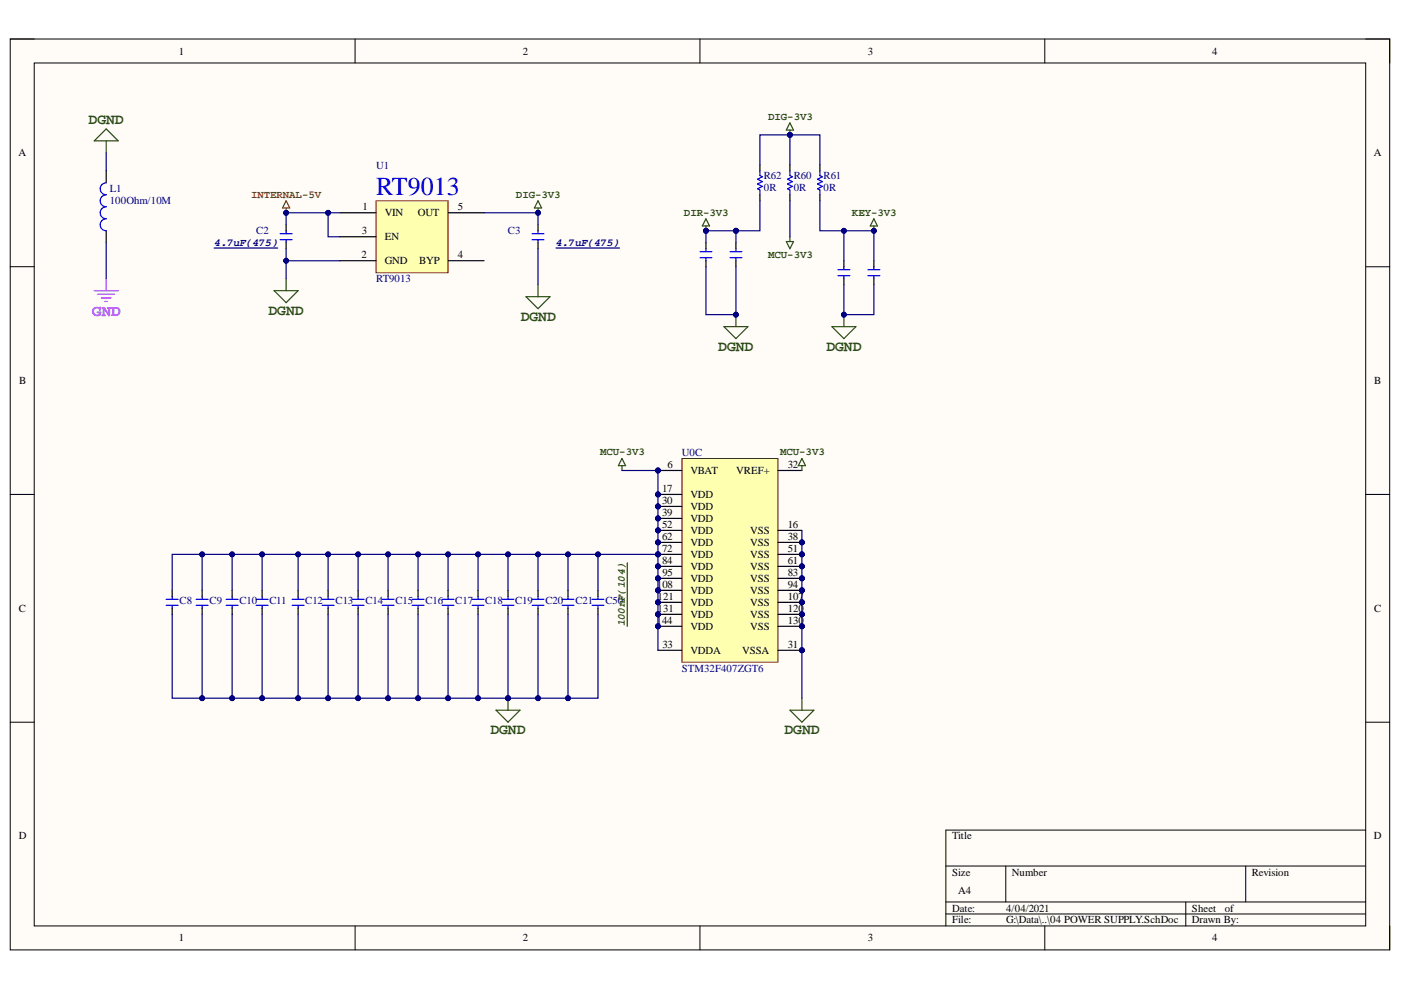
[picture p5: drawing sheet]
<svg xmlns="http://www.w3.org/2000/svg" width="297mm" height="210mm" viewBox="0 0 297 210" stroke-linecap="round" stroke-linejoin="round" font-family="sans-serif">
<defs><g id="words">
<text font-size="5.5" fill="#00f" x="79.8" y="41.3">RT9013</text>
<text font-size="3.4" fill="#90f" x="19.5" y="67">GND</text>
<g font-size="3.1" fill="#274e13">
<text x="18.8" y="26.4">DGND</text>
<text x="56.9" y="66.8">DGND</text>
<text x="110.4" y="68.1">DGND</text>
<text x="152.3" y="74.4">DGND</text>
<text x="175.2" y="74.4">DGND</text>
<text x="104" y="155.7">DGND</text>
<text x="166.3" y="155.7">DGND</text>
</g>
<g font-size="2.3">
<text x="37.9" y="11.6">1</text>
<text x="110.8" y="11.6">2</text>
<text x="184" y="11.6">3</text>
<text x="257" y="11.6">4</text>
<text x="3.9" y="33.1">A</text>
<text x="291.3" y="33.1">A</text>
<text x="76.8" y="44.6">1</text>
<text x="81.6" y="45.8">VIN</text>
<text x="88.6" y="45.8">OUT</text>
<text x="97" y="44.6">5</text>
<text x="76.7" y="49.7">3</text>
<text x="81.6" y="51">EN</text>
<text x="76.7" y="54.8">2</text>
<text x="81.6" y="56">GND</text>
<text x="88.8" y="56">BYP</text>
<text x="97" y="54.8">4</text>
<text x="4.1" y="81.4">B</text>
<text x="291.4" y="81.4">B</text>
<text x="141.5" y="99.3">6</text>
<text x="146.4" y="100.5">VBAT</text>
<text x="156.1" y="100.5">VREF+</text>
<text x="167" y="99.3">32</text>
<text x="140.4" y="104.3">17</text>
<text x="140.4" y="106.9">30</text>
<text x="146.4" y="105.6">VDD</text>
<text x="140.4" y="109.4">39</text>
<text x="140.4" y="111.9">52</text>
<text x="146.4" y="108.1">VDD</text>
<text x="146.4" y="110.7">VDD</text>
<text x="146.4" y="113.2">VDD</text>
<text x="159.1" y="113.2">VSS</text>
<text x="167" y="111.9">16</text>
<text x="140.4" y="114.5">62</text>
<text x="140.4" y="117">72</text>
<text x="140.4" y="119.5">84</text>
<text x="146.4" y="115.7">VDD</text>
<text x="146.4" y="118.3">VDD</text>
<text x="159.1" y="115.7">VSS</text>
<text x="159.1" y="118.3">VSS</text>
<text x="167" y="114.5">38</text>
<text x="167" y="117">51</text>
<text x="167" y="119.5">61</text>
<text x="139.3" y="124.6">108</text>
<text x="140.4" y="122.1">95</text>
<text x="146.4" y="120.8">VDD</text>
<text x="146.4" y="123.3">VDD</text>
<text x="146.4" y="125.9">VDD</text>
<text x="159.1" y="120.8">VSS</text>
<text x="159.1" y="123.3">VSS</text>
<text x="159.1" y="125.9">VSS</text>
<text x="167" y="122.1">83</text>
<text x="167" y="124.6">94</text>
<text x="4" y="129.7">C</text>
<text x="139.4" y="127.2">121</text>
<text x="139.4" y="129.7">131</text>
<text x="146.4" y="128.4">VDD</text>
<text x="146.4" y="131">VDD</text>
<text x="159.1" y="128.4">VSS</text>
<text x="159.1" y="131">VSS</text>
<text x="167" y="127.2">107</text>
<text x="167" y="129.7">120</text>
<text x="291.4" y="129.7">C</text>
<text x="139.2" y="132.2">144</text>
<text x="140.4" y="137.4">33</text>
<text x="146.4" y="133.5">VDD</text>
<text x="159.1" y="133.5">VSS</text>
<text x="167" y="137.4">31</text>
<text x="167" y="132.2">130</text>
<text x="146.4" y="138.7">VDDA</text>
<text x="157.4" y="138.7">VSSA</text>
<text x="4" y="178">D</text>
<text x="201.9" y="178">Title</text>
<text x="291.3" y="178">D</text>
<text x="201.9" y="185.7">Size</text>
<text x="214.6" y="185.7">Number</text>
<text x="265.4" y="185.7">Revision</text>
<text x="203.1" y="189.5">A4</text>
<text x="201.9" y="193.3">Date:</text>
<text x="201.9" y="195.8">File:</text>
<text x="213.3" y="193.3">4/04/2021</text>
<text x="213.3" y="195.8">G:\Data\..\04 POWER SUPPLY.SchDoc</text>
<text x="252.7" y="193.3">Sheet</text>
<text x="252.7" y="195.8">Drawn By:</text>
<text x="259.7" y="193.3">of</text>
<text x="37.9" y="199.6">1</text>
<text x="110.8" y="199.6">2</text>
<text x="184" y="199.6">3</text>
<text x="257" y="199.6">4</text>
</g>
<g font-size="2.3" fill="#274e13">
<text x="162.9" y="25.4">DIG-3V3</text>
<text x="109.4" y="41.9">DIG-3V3</text>
<text x="145" y="45.7">DIR-3V3</text>
<text x="180.6" y="45.7">KEY-3V3</text>
<text x="162.9" y="54.6">MCU-3V3</text>
<text x="127.2" y="96.5">MCU-3V3</text>
<text x="165.4" y="96.5">MCU-3V3</text>
<text x="132.5" y="132.8" transform="rotate(-90 132.5 132.8)">100nF(104)</text>
</g>
<g font-size="2.3" fill="#000080">
<text x="79.8" y="35.9">U1</text>
<text x="23.3" y="40.7">L1</text>
<text x="161.9" y="38">R62</text>
<text x="161.9" y="40.5">0R</text>
<text x="168.3" y="38">R60</text>
<text x="168.3" y="40.5">0R</text>
<text x="174.6" y="38">R61</text>
<text x="174.6" y="40.5">0R</text>
<text x="23.3" y="43.3">100Ohm/10M</text>
<text x="45.4" y="52.1">4.7uF(475)</text>
<text x="54.3" y="49.7">C2</text>
<text x="107.7" y="49.7">C3</text>
<text x="117.9" y="52.1">4.7uF(475)</text>
<text x="79.8" y="59.9">RT9013</text>
<text x="144.6" y="96.7">U0C</text>
<text x="38.1" y="128.2">C8</text>
<text x="44.4" y="128.2">C9</text>
<text x="50.8" y="128.2">C10</text>
<text x="57.1" y="128.2">C11</text>
<text x="64.7" y="128.2">C12</text>
<text x="71.2" y="128.2">C13</text>
<text x="77.5" y="128.2">C14</text>
<text x="83.8" y="128.2">C15</text>
<text x="90.2" y="128.2">C16</text>
<text x="96.5" y="128.2">C17</text>
<text x="102.9" y="128.2">C18</text>
<text x="109.2" y="128.2">C19</text>
<text x="115.7" y="128.2">C20</text>
<text x="122" y="128.2">C21</text>
<text x="128.3" y="128.2">C50</text>
<text x="144.6" y="142.5">STM32F407ZGT6</text>
</g>
<text font-size="2.3" fill="#783f04" x="53.2" y="41.9">INTERNAL-5V</text>
</g></defs>
<path d="M2.2 8.3h292.4v193.1h-292.4z" fill-rule="evenodd" fill="#fffcf8"/>
<path d="M2.2 8.3h292.4v193.1h-292.4z" fill="none" stroke="#000" stroke-width=".21"/>
<path d="M7.3 13.4h282.3v182.9h-282.3z" fill-rule="evenodd" fill="#fffcf8"/>
<g fill="none" stroke="#000" stroke-width=".21">
<path d="M2.2 8.3h5.1M7.3 13.4h282.3v182.9h-282.3zM75.3 8.3v5M148.4 8.3v5M221.5 8.3v5.1M289.6 8.3h5v5.1M2.2 56.6h5.1M289.6 56.6h5M2.2 104.8h5.1M289.6 104.8h5M2.2 153.1h5.1M289.6 153.1h5"/>
<path d="M289.6 176h-89.1v20.3M75.3 196.3v5.1M148.4 196.3v5.1M200.5 183.6h89.1M200.5 191.2h89.1M200.5 193.8h89.1M213.3 183.6v7.6M221.5 196.3v5.1M251.4 191.2v5.1M264.1 183.6v7.6M294.6 196.3v5.1"/>
</g>
<path d="M60.7 42.6l.7 1.5h-1.5zM60.7 44.1v1" fill="none" stroke="#783f04" stroke-width=".25"/>
<circle cx="60.7" cy="45.1" r=".51" fill="#000080"/>
<circle cx="60.7" cy="45.1" r=".51" fill="none" stroke="#000080" stroke-width=".21"/>
<path d="M22.5 36.2v2.6M22.5 48.9v2.6M60.7 47.7v1.2M60.7 51.5v1.2M114.1 47.7v1.2M114.1 51.5v1.2" fill="none" stroke="#000" stroke-width=".25"/>
<path d="M22.5 38.8a1.27 1.27 0 0 0-1.3 1.2 1.27 1.27 0 0 0 1.3 1.3 1.27 1.27 0 0 0-1.3 1.3 1.27 1.27 0 0 0 1.3 1.2 1.27 1.27 0 0 0-1.3 1.3 1.27 1.27 0 0 0 1.3 1.3 1.27 1.27 0 0 0-1.3 1.3 1.27 1.27 0 0 0 1.3 1.2M59.4 50.8h2.5M59.4 49.6h2.5M60.7 48.9v.7M60.7 50.8v.7M112.8 50.8h2.5M112.8 49.6h2.5M114.1 48.9v.7M114.1 50.8v.7" fill="none" stroke="#00f" stroke-width=".25"/>
<path d="M22.5 59.1v2.5M20 61.6h5.1M20.7 62.4h3.6M21.5 63.2h2M22.3 63.9h.5" fill="none" stroke="#90f" stroke-width=".25"/>
<path d="M45.4 52.6h13.5M117.9 52.6h13.5" fill="none" stroke="#000080" stroke-width=".25"/>
<path d="M60.7 59.1v2.5M114.1 44.1v1M114.1 42.6l.7 1.5h-1.5zM58.1 61.6h5.1l-2.5 2.6zM111.5 62.9h5.1l-2.5 2.5zM114.1 60.4v2.5" fill="none" stroke="#274e13" stroke-width=".25"/>
<circle cx="114.1" cy="45.1" r=".51" fill="#000080"/>
<circle cx="114.1" cy="45.1" r=".51" fill="none" stroke="#000080" stroke-width=".21"/>
<path d="M79.7 42.6h15.3v15.2h-15.3z" fill-rule="evenodd" fill="#ffffb0"/>
<path d="M79.7 42.6h15.3v15.2h-15.3z" fill="none" stroke="#800000" stroke-width=".21"/>
<path d="M72.1 55.3h7.6M72.1 50.2h7.6M72.1 45.1h7.6M95 55.3h7.6M95 45.1h7.6" fill="none" stroke="#000" stroke-width=".25"/>
<path d="M167.5 27.6v1M167.5 26.1l.7 1.5h-1.5zM166.7 51.2h1.5l-.7 1.5zM167.5 50.2v1" fill="none" stroke="#274e13" stroke-width=".25"/>
<circle cx="167.5" cy="28.6" r=".51" fill="#000080"/>
<circle cx="167.5" cy="28.6" r=".51" fill="none" stroke="#000080" stroke-width=".21"/>
<path d="M167.5 35v1.2M167.5 41.3v1.3" fill="none" stroke="#000" stroke-width=".25"/>
<path d="M167.5 36.2v1l.5 .3-1 .5 1 .5-1 .5 1 .5-1 .5 .5 .3v1" fill="none" stroke="#00f" stroke-width=".25"/>
<path d="M185.3 46.4l.7 1.5h-1.5zM185.3 47.9v1" fill="none" stroke="#274e13" stroke-width=".25"/>
<circle cx="185.3" cy="48.9" r=".51" fill="#000080"/>
<circle cx="185.3" cy="48.9" r=".51" fill="none" stroke="#000080" stroke-width=".21"/>
<path d="M173.8 35v1.2M173.8 41.3v1.3" fill="none" stroke="#000" stroke-width=".25"/>
<path d="M173.8 36.2v1l.5 .3-1 .5 1 .5-1 .5 1 .5-1 .5 .5 .3v1" fill="none" stroke="#00f" stroke-width=".25"/>
<path d="M149.7 46.4l.7 1.5h-1.5zM149.7 47.9v1" fill="none" stroke="#274e13" stroke-width=".25"/>
<circle cx="149.7" cy="48.9" r=".51" fill="#000080"/>
<circle cx="149.7" cy="48.9" r=".51" fill="none" stroke="#000080" stroke-width=".21"/>
<path d="M161.1 35v1.2M161.1 41.3v1.3M178.9 55.3v1.3M178.9 59.1v1.3M185.3 55.3v1.3M185.3 59.1v1.3" fill="none" stroke="#000" stroke-width=".25"/>
<path d="M161.1 36.2v1l.5 .3-1 .5 1 .5-1 .5 1 .5-1 .5 .5 .3v1M177.7 58.5h2.5M177.7 57.2h2.5M178.9 56.6v.6M178.9 58.5v.6M184 58.5h2.6M184 57.2h2.6M185.3 56.6v.6M185.3 58.5v.6" fill="none" stroke="#00f" stroke-width=".25"/>
<path d="M176.4 69.3h5.1l-2.6 2.5zM178.9 66.7v2.6" fill="none" stroke="#274e13" stroke-width=".25"/>
<circle cx="178.9" cy="66.7" r=".51" fill="#000080"/>
<circle cx="178.9" cy="66.7" r=".51" fill="none" stroke="#000080" stroke-width=".21"/>
<path d="M148.4 54.6h2.5M148.4 53.4h2.5M149.7 52.7v.7M149.7 54.6v.7M154.8 54.6h2.5M154.8 53.4h2.5M156 52.7v.7M156 54.6v.7" fill="none" stroke="#00f" stroke-width=".25"/>
<path d="M149.7 51.5v1.2M149.7 55.3v1.3M156 51.5v1.2M156 55.3v1.3" fill="none" stroke="#000" stroke-width=".25"/>
<path d="M153.5 69.3h5.1l-2.6 2.5zM156 66.7v2.6" fill="none" stroke="#274e13" stroke-width=".25"/>
<circle cx="156" cy="66.7" r=".51" fill="#000080"/>
<circle cx="156" cy="66.7" r=".51" fill="none" stroke="#000080" stroke-width=".21"/>
<circle cx="139.5" cy="99.8" r=".51" fill="#000080"/>
<circle cx="139.5" cy="99.8" r=".51" fill="none" stroke="#000080" stroke-width=".21"/>
<circle cx="139.5" cy="104.8" r=".51" fill="#000080"/>
<circle cx="139.5" cy="104.8" r=".51" fill="none" stroke="#000080" stroke-width=".21"/>
<circle cx="139.5" cy="107.4" r=".51" fill="#000080"/>
<circle cx="139.5" cy="107.4" r=".51" fill="none" stroke="#000080" stroke-width=".21"/>
<circle cx="170" cy="137.9" r=".51" fill="#000080"/>
<circle cx="170" cy="137.9" r=".51" fill="none" stroke="#000080" stroke-width=".21"/>
<circle cx="170" cy="115" r=".51" fill="#000080"/>
<circle cx="170" cy="115" r=".51" fill="none" stroke="#000080" stroke-width=".21"/>
<circle cx="139.5" cy="109.9" r=".51" fill="#000080"/>
<circle cx="139.5" cy="109.9" r=".51" fill="none" stroke="#000080" stroke-width=".21"/>
<circle cx="170" cy="117.5" r=".51" fill="#000080"/>
<circle cx="170" cy="117.5" r=".51" fill="none" stroke="#000080" stroke-width=".21"/>
<circle cx="139.5" cy="112.5" r=".51" fill="#000080"/>
<circle cx="139.5" cy="112.5" r=".51" fill="none" stroke="#000080" stroke-width=".21"/>
<circle cx="170" cy="120.1" r=".51" fill="#000080"/>
<circle cx="170" cy="120.1" r=".51" fill="none" stroke="#000080" stroke-width=".21"/>
<circle cx="139.5" cy="115" r=".51" fill="#000080"/>
<circle cx="139.5" cy="115" r=".51" fill="none" stroke="#000080" stroke-width=".21"/>
<circle cx="139.5" cy="117.5" r=".51" fill="#000080"/>
<circle cx="139.5" cy="117.5" r=".51" fill="none" stroke="#000080" stroke-width=".21"/>
<circle cx="170" cy="122.6" r=".51" fill="#000080"/>
<circle cx="170" cy="122.6" r=".51" fill="none" stroke="#000080" stroke-width=".21"/>
<circle cx="139.5" cy="120.1" r=".51" fill="#000080"/>
<circle cx="139.5" cy="120.1" r=".51" fill="none" stroke="#000080" stroke-width=".21"/>
<circle cx="170" cy="125.2" r=".51" fill="#000080"/>
<circle cx="170" cy="125.2" r=".51" fill="none" stroke="#000080" stroke-width=".21"/>
<circle cx="139.5" cy="122.6" r=".51" fill="#000080"/>
<circle cx="139.5" cy="122.6" r=".51" fill="none" stroke="#000080" stroke-width=".21"/>
<circle cx="170" cy="127.7" r=".51" fill="#000080"/>
<circle cx="170" cy="127.7" r=".51" fill="none" stroke="#000080" stroke-width=".21"/>
<circle cx="139.5" cy="125.2" r=".51" fill="#000080"/>
<circle cx="139.5" cy="125.2" r=".51" fill="none" stroke="#000080" stroke-width=".21"/>
<circle cx="170" cy="130.2" r=".51" fill="#000080"/>
<circle cx="170" cy="130.2" r=".51" fill="none" stroke="#000080" stroke-width=".21"/>
<circle cx="139.5" cy="127.7" r=".51" fill="#000080"/>
<circle cx="139.5" cy="127.7" r=".51" fill="none" stroke="#000080" stroke-width=".21"/>
<circle cx="170" cy="132.8" r=".51" fill="#000080"/>
<circle cx="170" cy="132.8" r=".51" fill="none" stroke="#000080" stroke-width=".21"/>
<circle cx="139.5" cy="130.2" r=".51" fill="#000080"/>
<circle cx="139.5" cy="130.2" r=".51" fill="none" stroke="#000080" stroke-width=".21"/>
<circle cx="139.5" cy="132.8" r=".51" fill="#000080"/>
<circle cx="139.5" cy="132.8" r=".51" fill="none" stroke="#000080" stroke-width=".21"/>
<path d="M144.6 97.2h20.3v43.2h-20.3z" fill-rule="evenodd" fill="#ffffb0"/>
<path d="M144.6 97.2h20.3v43.2h-20.3z" fill="none" stroke="#800000" stroke-width=".21"/>
<path d="M139.5 99.8h5.1" fill="none" stroke="#000" stroke-width=".25"/>
<circle cx="139.5" cy="99.8" r=".51" fill="#000080"/>
<circle cx="139.5" cy="99.8" r=".51" fill="none" stroke="#000080" stroke-width=".21"/>
<path d="M139.5 104.8h5.1M164.9 112.5h5.1" fill="none" stroke="#000" stroke-width=".25"/>
<circle cx="139.5" cy="104.8" r=".51" fill="#000080"/>
<circle cx="139.5" cy="104.8" r=".51" fill="none" stroke="#000080" stroke-width=".21"/>
<path d="M139.5 107.4h5.1" fill="none" stroke="#000" stroke-width=".25"/>
<circle cx="139.5" cy="107.4" r=".51" fill="#000080"/>
<circle cx="139.5" cy="107.4" r=".51" fill="none" stroke="#000080" stroke-width=".21"/>
<path d="M164.9 137.9h5.1" fill="none" stroke="#000" stroke-width=".25"/>
<circle cx="170" cy="137.9" r=".51" fill="#000080"/>
<circle cx="170" cy="137.9" r=".51" fill="none" stroke="#000080" stroke-width=".21"/>
<path d="M164.9 99.8h5.1M164.9 115h5.1M139.5 137.9h5.1" fill="none" stroke="#000" stroke-width=".25"/>
<circle cx="170" cy="115" r=".51" fill="#000080"/>
<circle cx="170" cy="115" r=".51" fill="none" stroke="#000080" stroke-width=".21"/>
<path d="M139.5 109.9h5.1" fill="none" stroke="#000" stroke-width=".25"/>
<circle cx="139.5" cy="109.9" r=".51" fill="#000080"/>
<circle cx="139.5" cy="109.9" r=".51" fill="none" stroke="#000080" stroke-width=".21"/>
<path d="M164.9 117.5h5.1" fill="none" stroke="#000" stroke-width=".25"/>
<circle cx="170" cy="117.5" r=".51" fill="#000080"/>
<circle cx="170" cy="117.5" r=".51" fill="none" stroke="#000080" stroke-width=".21"/>
<path d="M139.5 112.5h5.1" fill="none" stroke="#000" stroke-width=".25"/>
<circle cx="139.5" cy="112.5" r=".51" fill="#000080"/>
<circle cx="139.5" cy="112.5" r=".51" fill="none" stroke="#000080" stroke-width=".21"/>
<path d="M164.9 120.1h5.1" fill="none" stroke="#000" stroke-width=".25"/>
<circle cx="170" cy="120.1" r=".51" fill="#000080"/>
<circle cx="170" cy="120.1" r=".51" fill="none" stroke="#000080" stroke-width=".21"/>
<path d="M139.5 115h5.1" fill="none" stroke="#000" stroke-width=".25"/>
<circle cx="139.5" cy="115" r=".51" fill="#000080"/>
<circle cx="139.5" cy="115" r=".51" fill="none" stroke="#000080" stroke-width=".21"/>
<path d="M139.5 117.5h5.1" fill="none" stroke="#000" stroke-width=".25"/>
<circle cx="139.5" cy="117.5" r=".51" fill="#000080"/>
<circle cx="139.5" cy="117.5" r=".51" fill="none" stroke="#000080" stroke-width=".21"/>
<path d="M164.9 122.6h5.1" fill="none" stroke="#000" stroke-width=".25"/>
<circle cx="170" cy="122.6" r=".51" fill="#000080"/>
<circle cx="170" cy="122.6" r=".51" fill="none" stroke="#000080" stroke-width=".21"/>
<path d="M139.5 120.1h5.1" fill="none" stroke="#000" stroke-width=".25"/>
<circle cx="139.5" cy="120.1" r=".51" fill="#000080"/>
<circle cx="139.5" cy="120.1" r=".51" fill="none" stroke="#000080" stroke-width=".21"/>
<path d="M164.9 125.2h5.1" fill="none" stroke="#000" stroke-width=".25"/>
<circle cx="170" cy="125.2" r=".51" fill="#000080"/>
<circle cx="170" cy="125.2" r=".51" fill="none" stroke="#000080" stroke-width=".21"/>
<path d="M139.5 122.6h5.1" fill="none" stroke="#000" stroke-width=".25"/>
<circle cx="139.5" cy="122.6" r=".51" fill="#000080"/>
<circle cx="139.5" cy="122.6" r=".51" fill="none" stroke="#000080" stroke-width=".21"/>
<path d="M164.9 127.7h5.1" fill="none" stroke="#000" stroke-width=".25"/>
<circle cx="170" cy="127.7" r=".51" fill="#000080"/>
<circle cx="170" cy="127.7" r=".51" fill="none" stroke="#000080" stroke-width=".21"/>
<path d="M139.5 125.2h5.1" fill="none" stroke="#000" stroke-width=".25"/>
<circle cx="139.5" cy="125.2" r=".51" fill="#000080"/>
<circle cx="139.5" cy="125.2" r=".51" fill="none" stroke="#000080" stroke-width=".21"/>
<path d="M164.9 130.2h5.1" fill="none" stroke="#000" stroke-width=".25"/>
<circle cx="170" cy="130.2" r=".51" fill="#000080"/>
<circle cx="170" cy="130.2" r=".51" fill="none" stroke="#000080" stroke-width=".21"/>
<path d="M139.5 127.7h5.1" fill="none" stroke="#000" stroke-width=".25"/>
<circle cx="139.5" cy="127.7" r=".51" fill="#000080"/>
<circle cx="139.5" cy="127.7" r=".51" fill="none" stroke="#000080" stroke-width=".21"/>
<path d="M164.9 132.8h5.1" fill="none" stroke="#000" stroke-width=".25"/>
<circle cx="170" cy="132.8" r=".51" fill="#000080"/>
<circle cx="170" cy="132.8" r=".51" fill="none" stroke="#000080" stroke-width=".21"/>
<path d="M139.5 130.2h5.1" fill="none" stroke="#000" stroke-width=".25"/>
<circle cx="139.5" cy="130.2" r=".51" fill="#000080"/>
<circle cx="139.5" cy="130.2" r=".51" fill="none" stroke="#000080" stroke-width=".21"/>
<path d="M139.5 132.8h5.1" fill="none" stroke="#000" stroke-width=".25"/>
<circle cx="139.5" cy="132.8" r=".51" fill="#000080"/>
<circle cx="139.5" cy="132.8" r=".51" fill="none" stroke="#000080" stroke-width=".21"/>
<path d="M131.9 97.2l.7 1.5h-1.5zM131.9 98.7v1.1M133 119.3v13.5M105.2 150.6h5.1l-2.6 2.5zM107.7 148v2.6M167.5 150.6h5.1l-2.6 2.5zM170 148v2.6" fill="none" stroke="#274e13" stroke-width=".25"/>
<g fill="none" stroke="#00f" stroke-width=".25">
<path d="M93.7 128.3h2.6M93.7 127.1h2.6M95 126.4v.7M95 128.3v.7M100.1 128.3h2.5M100.1 127.1h2.5M101.4 126.4v.7M101.4 128.3v.7M106.4 128.3h2.6M106.4 127.1h2.6M107.7 126.4v.7M107.7 128.3v.7"/>
<path d="M112.8 128.3h2.5M112.8 127.1h2.5M114.1 126.4v.7M114.1 128.3v.7M119.2 128.3h2.5M119.2 127.1h2.5M120.4 126.4v.7M120.4 128.3v.7M125.5 128.3h2.6M125.5 127.1h2.6M126.8 126.4v.7M126.8 128.3v.7"/>
</g>
<path d="M95 125.2v1.2M95 129v1.2M101.4 125.2v1.2M101.4 129v1.2M107.7 125.2v1.2M107.7 129v1.2M114.1 125.2v1.2M114.1 129v1.2M120.4 125.2v1.2M120.4 129v1.2M126.8 125.2v1.2M126.8 129v1.2" fill="none" stroke="#000" stroke-width=".25"/>
<circle cx="107.7" cy="148" r=".51" fill="#000080"/>
<circle cx="107.7" cy="148" r=".51" fill="none" stroke="#000080" stroke-width=".21"/>
<g fill="none" stroke="#00f" stroke-width=".25">
<path d="M35.2 128.3h2.6M35.2 127.1h2.6M36.5 126.4v.7M36.5 128.3v.7M41.6 128.3h2.5M41.6 127.1h2.5M42.9 126.4v.7M42.9 128.3v.7M47.9 128.3h2.6M47.9 127.1h2.6M49.2 126.4v.7M49.2 128.3v.7"/>
<path d="M54.3 128.3h2.6M54.3 127.1h2.6M55.6 126.4v.7M55.6 128.3v.7M61.9 128.3h2.6M61.9 127.1h2.6M63.2 126.4v.7M63.2 128.3v.7M68.3 128.3h2.5M68.3 127.1h2.5M69.6 126.4v.7M69.6 128.3v.7"/>
<path d="M74.6 128.3h2.6M74.6 127.1h2.6M75.9 126.4v.7M75.9 128.3v.7M81 128.3h2.5M81 127.1h2.5M82.3 126.4v.7M82.3 128.3v.7M87.4 128.3h2.5M87.4 127.1h2.5M88.6 126.4v.7M88.6 128.3v.7"/>
</g>
<g fill="none" stroke="#000" stroke-width=".25">
<path d="M36.5 125.2v1.2M36.5 129v1.2M42.9 125.2v1.2M42.9 129v1.2M49.2 125.2v1.2M49.2 129v1.2M55.6 125.2v1.2M55.6 129v1.2M63.2 125.2v1.2M63.2 129v1.2M69.6 125.2v1.2M69.6 129v1.2"/>
<path d="M75.9 125.2v1.2M75.9 129v1.2M82.3 125.2v1.2M82.3 129v1.2M88.6 125.2v1.2M88.6 129v1.2"/>
</g>
<path d="M20 29.9l2.5-2.6 2.6 2.6zM22.5 29.9v2.5M170 97.2l.8 1.5h-1.5zM170 98.7v1.1" fill="none" stroke="#274e13" stroke-width=".25"/>
<path d="M156 48.9v2.6" fill="none" stroke="#000080" stroke-width=".25"/>
<circle cx="156" cy="48.9" r=".51" fill="#000080"/>
<circle cx="156" cy="48.9" r=".51" fill="none" stroke="#000080" stroke-width=".21"/>
<path d="M36.5 130.2v17.8h6.4" fill="none" stroke="#000080" stroke-width=".25"/>
<circle cx="42.9" cy="148" r=".51" fill="#000080"/>
<circle cx="42.9" cy="148" r=".51" fill="none" stroke="#000080" stroke-width=".21"/>
<path d="M42.9 117.5h-6.4v7.7" fill="none" stroke="#000080" stroke-width=".25"/>
<circle cx="42.9" cy="117.5" r=".51" fill="#000080"/>
<circle cx="42.9" cy="117.5" r=".51" fill="none" stroke="#000080" stroke-width=".21"/>
<path d="M42.9 130.2v17.8h6.3" fill="none" stroke="#000080" stroke-width=".25"/>
<circle cx="42.9" cy="148" r=".51" fill="#000080"/>
<circle cx="42.9" cy="148" r=".51" fill="none" stroke="#000080" stroke-width=".21"/>
<circle cx="49.2" cy="148" r=".51" fill="#000080"/>
<circle cx="49.2" cy="148" r=".51" fill="none" stroke="#000080" stroke-width=".21"/>
<path d="M49.2 117.5h-6.3v7.7" fill="none" stroke="#000080" stroke-width=".25"/>
<circle cx="42.9" cy="117.5" r=".51" fill="#000080"/>
<circle cx="42.9" cy="117.5" r=".51" fill="none" stroke="#000080" stroke-width=".21"/>
<circle cx="49.2" cy="117.5" r=".51" fill="#000080"/>
<circle cx="49.2" cy="117.5" r=".51" fill="none" stroke="#000080" stroke-width=".21"/>
<path d="M49.2 130.2v17.8h6.4" fill="none" stroke="#000080" stroke-width=".25"/>
<circle cx="49.2" cy="148" r=".51" fill="#000080"/>
<circle cx="49.2" cy="148" r=".51" fill="none" stroke="#000080" stroke-width=".21"/>
<circle cx="55.6" cy="148" r=".51" fill="#000080"/>
<circle cx="55.6" cy="148" r=".51" fill="none" stroke="#000080" stroke-width=".21"/>
<path d="M55.6 117.5h-6.4v7.7" fill="none" stroke="#000080" stroke-width=".25"/>
<circle cx="49.2" cy="117.5" r=".51" fill="#000080"/>
<circle cx="49.2" cy="117.5" r=".51" fill="none" stroke="#000080" stroke-width=".21"/>
<circle cx="55.6" cy="117.5" r=".51" fill="#000080"/>
<circle cx="55.6" cy="117.5" r=".51" fill="none" stroke="#000080" stroke-width=".21"/>
<path d="M55.6 130.2v17.8h7.6" fill="none" stroke="#000080" stroke-width=".25"/>
<circle cx="55.6" cy="148" r=".51" fill="#000080"/>
<circle cx="55.6" cy="148" r=".51" fill="none" stroke="#000080" stroke-width=".21"/>
<circle cx="63.2" cy="148" r=".51" fill="#000080"/>
<circle cx="63.2" cy="148" r=".51" fill="none" stroke="#000080" stroke-width=".21"/>
<path d="M63.2 117.5h-7.6v7.7" fill="none" stroke="#000080" stroke-width=".25"/>
<circle cx="55.6" cy="117.5" r=".51" fill="#000080"/>
<circle cx="55.6" cy="117.5" r=".51" fill="none" stroke="#000080" stroke-width=".21"/>
<circle cx="63.2" cy="117.5" r=".51" fill="#000080"/>
<circle cx="63.2" cy="117.5" r=".51" fill="none" stroke="#000080" stroke-width=".21"/>
<path d="M60.7 52.7v2.6h11.4" fill="none" stroke="#000080" stroke-width=".25"/>
<circle cx="60.7" cy="55.3" r=".51" fill="#000080"/>
<circle cx="60.7" cy="55.3" r=".51" fill="none" stroke="#000080" stroke-width=".21"/>
<path d="M72.1 45.1h-11.4v2.6" fill="none" stroke="#000080" stroke-width=".25"/>
<circle cx="60.7" cy="45.1" r=".51" fill="#000080"/>
<circle cx="60.7" cy="45.1" r=".51" fill="none" stroke="#000080" stroke-width=".21"/>
<circle cx="69.6" cy="45.1" r=".51" fill="#000080"/>
<circle cx="69.6" cy="45.1" r=".51" fill="none" stroke="#000080" stroke-width=".21"/>
<path d="M63.2 130.2v17.8h6.4" fill="none" stroke="#000080" stroke-width=".25"/>
<circle cx="63.2" cy="148" r=".51" fill="#000080"/>
<circle cx="63.2" cy="148" r=".51" fill="none" stroke="#000080" stroke-width=".21"/>
<circle cx="69.6" cy="148" r=".51" fill="#000080"/>
<circle cx="69.6" cy="148" r=".51" fill="none" stroke="#000080" stroke-width=".21"/>
<path d="M69.6 117.5h-6.4v7.7" fill="none" stroke="#000080" stroke-width=".25"/>
<circle cx="63.2" cy="117.5" r=".51" fill="#000080"/>
<circle cx="63.2" cy="117.5" r=".51" fill="none" stroke="#000080" stroke-width=".21"/>
<circle cx="69.6" cy="117.5" r=".51" fill="#000080"/>
<circle cx="69.6" cy="117.5" r=".51" fill="none" stroke="#000080" stroke-width=".21"/>
<path d="M69.6 130.2v17.8h6.3" fill="none" stroke="#000080" stroke-width=".25"/>
<circle cx="69.6" cy="148" r=".51" fill="#000080"/>
<circle cx="69.6" cy="148" r=".51" fill="none" stroke="#000080" stroke-width=".21"/>
<circle cx="75.9" cy="148" r=".51" fill="#000080"/>
<circle cx="75.9" cy="148" r=".51" fill="none" stroke="#000080" stroke-width=".21"/>
<path d="M75.9 117.5h-6.3v7.7" fill="none" stroke="#000080" stroke-width=".25"/>
<circle cx="69.6" cy="117.5" r=".51" fill="#000080"/>
<circle cx="69.6" cy="117.5" r=".51" fill="none" stroke="#000080" stroke-width=".21"/>
<circle cx="75.9" cy="117.5" r=".51" fill="#000080"/>
<circle cx="75.9" cy="117.5" r=".51" fill="none" stroke="#000080" stroke-width=".21"/>
<path d="M69.6 45.1v5.1h2.5" fill="none" stroke="#000080" stroke-width=".25"/>
<circle cx="69.6" cy="45.1" r=".51" fill="#000080"/>
<circle cx="69.6" cy="45.1" r=".51" fill="none" stroke="#000080" stroke-width=".21"/>
<path d="M75.9 130.2v17.8h6.4" fill="none" stroke="#000080" stroke-width=".25"/>
<circle cx="75.9" cy="148" r=".51" fill="#000080"/>
<circle cx="75.9" cy="148" r=".51" fill="none" stroke="#000080" stroke-width=".21"/>
<circle cx="82.3" cy="148" r=".51" fill="#000080"/>
<circle cx="82.3" cy="148" r=".51" fill="none" stroke="#000080" stroke-width=".21"/>
<path d="M82.3 117.5h-6.4v7.7" fill="none" stroke="#000080" stroke-width=".25"/>
<circle cx="75.9" cy="117.5" r=".51" fill="#000080"/>
<circle cx="75.9" cy="117.5" r=".51" fill="none" stroke="#000080" stroke-width=".21"/>
<circle cx="82.3" cy="117.5" r=".51" fill="#000080"/>
<circle cx="82.3" cy="117.5" r=".51" fill="none" stroke="#000080" stroke-width=".21"/>
<path d="M82.3 130.2v17.8h6.3" fill="none" stroke="#000080" stroke-width=".25"/>
<circle cx="82.3" cy="148" r=".51" fill="#000080"/>
<circle cx="82.3" cy="148" r=".51" fill="none" stroke="#000080" stroke-width=".21"/>
<circle cx="88.6" cy="148" r=".51" fill="#000080"/>
<circle cx="88.6" cy="148" r=".51" fill="none" stroke="#000080" stroke-width=".21"/>
<path d="M88.6 117.5h-6.3v7.7" fill="none" stroke="#000080" stroke-width=".25"/>
<circle cx="82.3" cy="117.5" r=".51" fill="#000080"/>
<circle cx="82.3" cy="117.5" r=".51" fill="none" stroke="#000080" stroke-width=".21"/>
<circle cx="88.6" cy="117.5" r=".51" fill="#000080"/>
<circle cx="88.6" cy="117.5" r=".51" fill="none" stroke="#000080" stroke-width=".21"/>
<path d="M88.6 130.2v17.8h6.4" fill="none" stroke="#000080" stroke-width=".25"/>
<circle cx="88.6" cy="148" r=".51" fill="#000080"/>
<circle cx="88.6" cy="148" r=".51" fill="none" stroke="#000080" stroke-width=".21"/>
<circle cx="95" cy="148" r=".51" fill="#000080"/>
<circle cx="95" cy="148" r=".51" fill="none" stroke="#000080" stroke-width=".21"/>
<path d="M95 117.5h-6.4v7.7" fill="none" stroke="#000080" stroke-width=".25"/>
<circle cx="88.6" cy="117.5" r=".51" fill="#000080"/>
<circle cx="88.6" cy="117.5" r=".51" fill="none" stroke="#000080" stroke-width=".21"/>
<circle cx="95" cy="117.5" r=".51" fill="#000080"/>
<circle cx="95" cy="117.5" r=".51" fill="none" stroke="#000080" stroke-width=".21"/>
<path d="M95 130.2v17.8h6.4" fill="none" stroke="#000080" stroke-width=".25"/>
<circle cx="95" cy="148" r=".51" fill="#000080"/>
<circle cx="95" cy="148" r=".51" fill="none" stroke="#000080" stroke-width=".21"/>
<circle cx="101.4" cy="148" r=".51" fill="#000080"/>
<circle cx="101.4" cy="148" r=".51" fill="none" stroke="#000080" stroke-width=".21"/>
<path d="M101.4 117.5h-6.4v7.7" fill="none" stroke="#000080" stroke-width=".25"/>
<circle cx="95" cy="117.5" r=".51" fill="#000080"/>
<circle cx="95" cy="117.5" r=".51" fill="none" stroke="#000080" stroke-width=".21"/>
<circle cx="101.4" cy="117.5" r=".51" fill="#000080"/>
<circle cx="101.4" cy="117.5" r=".51" fill="none" stroke="#000080" stroke-width=".21"/>
<path d="M101.4 130.2v17.8h6.3" fill="none" stroke="#000080" stroke-width=".25"/>
<circle cx="101.4" cy="148" r=".51" fill="#000080"/>
<circle cx="101.4" cy="148" r=".51" fill="none" stroke="#000080" stroke-width=".21"/>
<circle cx="107.7" cy="148" r=".51" fill="#000080"/>
<circle cx="107.7" cy="148" r=".51" fill="none" stroke="#000080" stroke-width=".21"/>
<path d="M107.7 117.5h-6.3v7.7" fill="none" stroke="#000080" stroke-width=".25"/>
<circle cx="101.4" cy="117.5" r=".51" fill="#000080"/>
<circle cx="101.4" cy="117.5" r=".51" fill="none" stroke="#000080" stroke-width=".21"/>
<circle cx="107.7" cy="117.5" r=".51" fill="#000080"/>
<circle cx="107.7" cy="117.5" r=".51" fill="none" stroke="#000080" stroke-width=".21"/>
<path d="M102.6 45.1h11.5v2.6" fill="none" stroke="#000080" stroke-width=".25"/>
<circle cx="114.1" cy="45.1" r=".51" fill="#000080"/>
<circle cx="114.1" cy="45.1" r=".51" fill="none" stroke="#000080" stroke-width=".21"/>
<path d="M107.7 130.2v17.8h6.4" fill="none" stroke="#000080" stroke-width=".25"/>
<circle cx="107.7" cy="148" r=".51" fill="#000080"/>
<circle cx="107.7" cy="148" r=".51" fill="none" stroke="#000080" stroke-width=".21"/>
<circle cx="114.1" cy="148" r=".51" fill="#000080"/>
<circle cx="114.1" cy="148" r=".51" fill="none" stroke="#000080" stroke-width=".21"/>
<path d="M114.1 117.5h-6.4v7.7" fill="none" stroke="#000080" stroke-width=".25"/>
<circle cx="107.7" cy="117.5" r=".51" fill="#000080"/>
<circle cx="107.7" cy="117.5" r=".51" fill="none" stroke="#000080" stroke-width=".21"/>
<circle cx="114.1" cy="117.5" r=".51" fill="#000080"/>
<circle cx="114.1" cy="117.5" r=".51" fill="none" stroke="#000080" stroke-width=".21"/>
<path d="M114.1 130.2v17.8h6.3" fill="none" stroke="#000080" stroke-width=".25"/>
<circle cx="120.4" cy="148" r=".51" fill="#000080"/>
<circle cx="120.4" cy="148" r=".51" fill="none" stroke="#000080" stroke-width=".21"/>
<circle cx="114.1" cy="148" r=".51" fill="#000080"/>
<circle cx="114.1" cy="148" r=".51" fill="none" stroke="#000080" stroke-width=".21"/>
<path d="M120.4 117.5h-6.3v7.7" fill="none" stroke="#000080" stroke-width=".25"/>
<circle cx="114.1" cy="117.5" r=".51" fill="#000080"/>
<circle cx="114.1" cy="117.5" r=".51" fill="none" stroke="#000080" stroke-width=".21"/>
<circle cx="120.4" cy="117.5" r=".51" fill="#000080"/>
<circle cx="120.4" cy="117.5" r=".51" fill="none" stroke="#000080" stroke-width=".21"/>
<path d="M120.4 130.2v17.8h6.4v-17.8" fill="none" stroke="#000080" stroke-width=".25"/>
<circle cx="120.4" cy="148" r=".51" fill="#000080"/>
<circle cx="120.4" cy="148" r=".51" fill="none" stroke="#000080" stroke-width=".21"/>
<path d="M126.8 117.5h-6.4v7.7" fill="none" stroke="#000080" stroke-width=".25"/>
<circle cx="120.4" cy="117.5" r=".51" fill="#000080"/>
<circle cx="120.4" cy="117.5" r=".51" fill="none" stroke="#000080" stroke-width=".21"/>
<circle cx="126.8" cy="117.5" r=".51" fill="#000080"/>
<circle cx="126.8" cy="117.5" r=".51" fill="none" stroke="#000080" stroke-width=".21"/>
<path d="M139.5 117.5h-12.7v7.7" fill="none" stroke="#000080" stroke-width=".25"/>
<circle cx="126.8" cy="117.5" r=".51" fill="#000080"/>
<circle cx="126.8" cy="117.5" r=".51" fill="none" stroke="#000080" stroke-width=".21"/>
<circle cx="139.5" cy="117.5" r=".51" fill="#000080"/>
<circle cx="139.5" cy="117.5" r=".51" fill="none" stroke="#000080" stroke-width=".21"/>
<path d="M131.9 99.8h7.6v38.1" fill="none" stroke="#000080" stroke-width=".25"/>
<circle cx="139.5" cy="132.8" r=".51" fill="#000080"/>
<circle cx="139.5" cy="132.8" r=".51" fill="none" stroke="#000080" stroke-width=".21"/>
<circle cx="139.5" cy="130.2" r=".51" fill="#000080"/>
<circle cx="139.5" cy="130.2" r=".51" fill="none" stroke="#000080" stroke-width=".21"/>
<circle cx="139.5" cy="127.7" r=".51" fill="#000080"/>
<circle cx="139.5" cy="127.7" r=".51" fill="none" stroke="#000080" stroke-width=".21"/>
<circle cx="139.5" cy="125.2" r=".51" fill="#000080"/>
<circle cx="139.5" cy="125.2" r=".51" fill="none" stroke="#000080" stroke-width=".21"/>
<circle cx="139.5" cy="122.6" r=".51" fill="#000080"/>
<circle cx="139.5" cy="122.6" r=".51" fill="none" stroke="#000080" stroke-width=".21"/>
<circle cx="139.5" cy="120.1" r=".51" fill="#000080"/>
<circle cx="139.5" cy="120.1" r=".51" fill="none" stroke="#000080" stroke-width=".21"/>
<circle cx="139.5" cy="117.5" r=".51" fill="#000080"/>
<circle cx="139.5" cy="117.5" r=".51" fill="none" stroke="#000080" stroke-width=".21"/>
<circle cx="139.5" cy="115" r=".51" fill="#000080"/>
<circle cx="139.5" cy="115" r=".51" fill="none" stroke="#000080" stroke-width=".21"/>
<circle cx="139.5" cy="112.5" r=".51" fill="#000080"/>
<circle cx="139.5" cy="112.5" r=".51" fill="none" stroke="#000080" stroke-width=".21"/>
<circle cx="139.5" cy="109.9" r=".51" fill="#000080"/>
<circle cx="139.5" cy="109.9" r=".51" fill="none" stroke="#000080" stroke-width=".21"/>
<circle cx="139.5" cy="107.4" r=".51" fill="#000080"/>
<circle cx="139.5" cy="107.4" r=".51" fill="none" stroke="#000080" stroke-width=".21"/>
<circle cx="139.5" cy="104.8" r=".51" fill="#000080"/>
<circle cx="139.5" cy="104.8" r=".51" fill="none" stroke="#000080" stroke-width=".21"/>
<circle cx="139.5" cy="99.8" r=".51" fill="#000080"/>
<circle cx="139.5" cy="99.8" r=".51" fill="none" stroke="#000080" stroke-width=".21"/>
<path d="M149.7 56.6v10.1h6.3v-10.1" fill="none" stroke="#000080" stroke-width=".25"/>
<circle cx="156" cy="66.7" r=".51" fill="#000080"/>
<circle cx="156" cy="66.7" r=".51" fill="none" stroke="#000080" stroke-width=".21"/>
<path d="M149.7 48.9h6.3" fill="none" stroke="#000080" stroke-width=".25"/>
<circle cx="149.7" cy="48.9" r=".51" fill="#000080"/>
<circle cx="149.7" cy="48.9" r=".51" fill="none" stroke="#000080" stroke-width=".21"/>
<circle cx="156" cy="48.9" r=".51" fill="#000080"/>
<circle cx="156" cy="48.9" r=".51" fill="none" stroke="#000080" stroke-width=".21"/>
<path d="M161.1 42.6v6.3h-5.1" fill="none" stroke="#000080" stroke-width=".25"/>
<circle cx="156" cy="48.9" r=".51" fill="#000080"/>
<circle cx="156" cy="48.9" r=".51" fill="none" stroke="#000080" stroke-width=".21"/>
<path d="M167.5 28.6h-6.4v6.4" fill="none" stroke="#000080" stroke-width=".25"/>
<circle cx="167.5" cy="28.6" r=".51" fill="#000080"/>
<circle cx="167.5" cy="28.6" r=".51" fill="none" stroke="#000080" stroke-width=".21"/>
<path d="M167.5 35v-6.4h6.3v6.4" fill="none" stroke="#000080" stroke-width=".25"/>
<circle cx="167.5" cy="28.6" r=".51" fill="#000080"/>
<circle cx="167.5" cy="28.6" r=".51" fill="none" stroke="#000080" stroke-width=".21"/>
<path d="M173.8 42.6v6.3h5.1" fill="none" stroke="#000080" stroke-width=".25"/>
<circle cx="178.9" cy="48.9" r=".51" fill="#000080"/>
<circle cx="178.9" cy="48.9" r=".51" fill="none" stroke="#000080" stroke-width=".21"/>
<path d="M178.9 60.4v6.3h6.4v-6.3" fill="none" stroke="#000080" stroke-width=".25"/>
<circle cx="178.9" cy="66.7" r=".51" fill="#000080"/>
<circle cx="178.9" cy="66.7" r=".51" fill="none" stroke="#000080" stroke-width=".21"/>
<path d="M178.9 55.3v-6.4h6.4v6.4" fill="none" stroke="#000080" stroke-width=".25"/>
<circle cx="185.3" cy="48.9" r=".51" fill="#000080"/>
<circle cx="185.3" cy="48.9" r=".51" fill="none" stroke="#000080" stroke-width=".21"/>
<circle cx="178.9" cy="48.9" r=".51" fill="#000080"/>
<circle cx="178.9" cy="48.9" r=".51" fill="none" stroke="#000080" stroke-width=".21"/>
<path d="M22.5 32.4v3.8M22.5 51.5v7.6M60.7 55.3v3.8" fill="none" stroke="#000080" stroke-width=".25"/>
<circle cx="60.7" cy="55.3" r=".51" fill="#000080"/>
<circle cx="60.7" cy="55.3" r=".51" fill="none" stroke="#000080" stroke-width=".21"/>
<path d="M114.1 52.7v7.7M149.7 48.9v2.6" fill="none" stroke="#000080" stroke-width=".25"/>
<circle cx="149.7" cy="48.9" r=".51" fill="#000080"/>
<circle cx="149.7" cy="48.9" r=".51" fill="none" stroke="#000080" stroke-width=".21"/>
<path d="M167.5 42.6v7.6M170 112.5v35.5" fill="none" stroke="#000080" stroke-width=".25"/>
<circle cx="170" cy="137.9" r=".51" fill="#000080"/>
<circle cx="170" cy="137.9" r=".51" fill="none" stroke="#000080" stroke-width=".21"/>
<circle cx="170" cy="132.8" r=".51" fill="#000080"/>
<circle cx="170" cy="132.8" r=".51" fill="none" stroke="#000080" stroke-width=".21"/>
<circle cx="170" cy="130.2" r=".51" fill="#000080"/>
<circle cx="170" cy="130.2" r=".51" fill="none" stroke="#000080" stroke-width=".21"/>
<circle cx="170" cy="127.7" r=".51" fill="#000080"/>
<circle cx="170" cy="127.7" r=".51" fill="none" stroke="#000080" stroke-width=".21"/>
<circle cx="170" cy="125.2" r=".51" fill="#000080"/>
<circle cx="170" cy="125.2" r=".51" fill="none" stroke="#000080" stroke-width=".21"/>
<circle cx="170" cy="122.6" r=".51" fill="#000080"/>
<circle cx="170" cy="122.6" r=".51" fill="none" stroke="#000080" stroke-width=".21"/>
<circle cx="170" cy="120.1" r=".51" fill="#000080"/>
<circle cx="170" cy="120.1" r=".51" fill="none" stroke="#000080" stroke-width=".21"/>
<circle cx="170" cy="117.5" r=".51" fill="#000080"/>
<circle cx="170" cy="117.5" r=".51" fill="none" stroke="#000080" stroke-width=".21"/>
<circle cx="170" cy="115" r=".51" fill="#000080"/>
<circle cx="170" cy="115" r=".51" fill="none" stroke="#000080" stroke-width=".21"/>
<use href="#words"/>
</svg>
